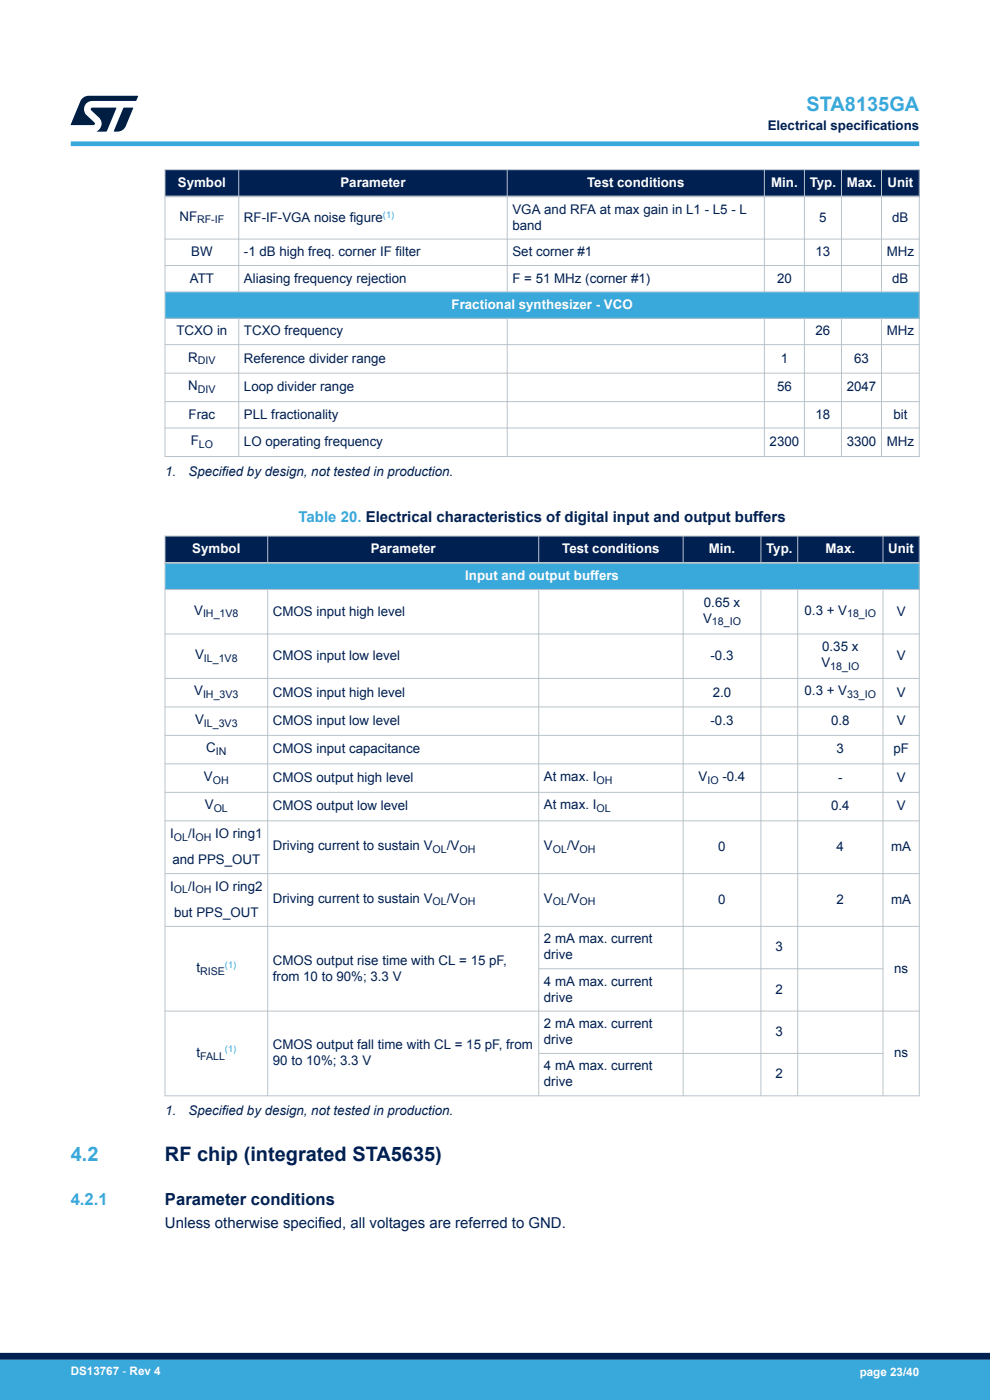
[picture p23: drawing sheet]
<svg xmlns="http://www.w3.org/2000/svg" width="210mm" height="297mm" viewBox="0 0 210 297" stroke-linecap="round" stroke-linejoin="round" font-family="sans-serif">
<defs><g id="words">
<g font-size="4.2" fill="#39a9dc">
<text x="171.1" y="23.5">STA8135GA</text>
<text x="15" y="246.2">4.2</text>
</g>
<text font-size="4.2" fill="#002052" x="35" y="246.2">RF chip (integrated STA5635)</text>
<text font-size="3.5" fill="#39a9dc" x="15" y="255.7">4.2.1</text>
<text font-size="3.5" fill="#002052" x="35" y="255.7">Parameter conditions</text>
<text font-size="3.2" fill="#39a9dc" x="63.3" y="110.7">Table 20. Electrical characteristics of digital input and output buffers</text>
<text font-size="3.2" fill="#002052" x="35" y="260.5">Unless otherwise specified, all voltages are referred to GND.</text>
<g font-size="2.8" fill="#002052">
<text x="162.8" y="27.5">Electrical specifications</text>
<text x="38.1" y="46.8">NF</text>
<text x="51.7" y="47.2">RF-IF-VGA noise figure</text>
<text x="108.7" y="45.4">VGA and RFA at max gain in L1 - L5 - L</text>
<text x="173.8" y="47">5</text>
<text x="189.3" y="47">dB</text>
<text x="108.7" y="48.7">band</text>
<text x="40.3" y="59.9">ATT</text>
<text x="40.5" y="54.3">BW</text>
<text x="51.7" y="54.3">-1 dB high freq. corner IF filter</text>
<text x="51.7" y="59.9">Aliasing frequency rejection</text>
<text x="108.7" y="54.3">Set corner #1</text>
<text x="108.7" y="59.9">F = 51 MHz (corner #1)</text>
<text x="164.8" y="59.9">20</text>
<text x="173" y="54.3">13</text>
<text x="188.1" y="54.3">MHz</text>
<text x="189.3" y="59.9">dB</text>
<text x="37.4" y="71.1">TCXO in</text>
<text x="51.7" y="71.1">TCXO frequency</text>
<text x="173" y="71.1">26</text>
<text x="188.1" y="71.1">MHz</text>
<text x="39.9" y="76.7">R</text>
<text x="51.7" y="77">Reference divider range</text>
<text x="165.6" y="77">1</text>
<text x="181.2" y="77">63</text>
<text x="39.9" y="82.8">N</text>
<text x="51.7" y="83">Loop divider range</text>
<text x="164.8" y="83">56</text>
<text x="179.6" y="83">2047</text>
<text x="40" y="88.8">Frac</text>
<text x="51.7" y="88.8">PLL fractionality</text>
<text x="173" y="88.8">18</text>
<text x="189.5" y="88.8">bit</text>
<text x="40.5" y="94.4">F</text>
<text x="51.7" y="94.6">LO operating frequency</text>
<text x="163.3" y="94.6">2300</text>
<text x="179.6" y="94.6">3300</text>
<text x="188.1" y="94.6">MHz</text>
<text x="35" y="100.9">1.</text>
<text x="40" y="100.9">Specified by design, not tested in production.</text>
<text x="41.2" y="130.4">V</text>
<text x="57.9" y="130.6">CMOS input high level</text>
<text x="149.3" y="128.7">0.65 x</text>
<text x="170.7" y="130.4">0.3 + V</text>
<text x="190.2" y="130.6">V</text>
<text x="149.1" y="132.1">V</text>
<text x="41.4" y="139.8">V</text>
<text x="57.9" y="140">CMOS input low level</text>
<text x="150.7" y="140">-0.3</text>
<text x="174.2" y="141.5">V</text>
<text x="174.4" y="138.1">0.35 x</text>
<text x="190.2" y="140">V</text>
<text x="41.2" y="147.5">V</text>
<text x="57.9" y="147.8">CMOS input high level</text>
<text x="151.2" y="147.8">2.0</text>
<text x="170.7" y="147.5">0.3 + V</text>
<text x="190.2" y="147.8">V</text>
<text x="41.4" y="153.6">V</text>
<text x="57.9" y="153.8">CMOS input low level</text>
<text x="150.7" y="153.8">-0.3</text>
<text x="176.3" y="153.8">0.8</text>
<text x="190.2" y="153.8">V</text>
<text x="43.7" y="159.6">C</text>
<text x="57.9" y="159.8">CMOS input capacitance</text>
<text x="177.5" y="159.8">3</text>
<text x="189.5" y="159.8">pF</text>
<text x="43.3" y="165.7">V</text>
<text x="57.9" y="165.9">CMOS output high level</text>
<text x="115.4" y="165.7">At max. I</text>
<text x="148.2" y="165.7">V</text>
<text x="153.3" y="165.7">-0.4</text>
<text x="177.8" y="165.9">-</text>
<text x="190.2" y="165.9">V</text>
<text x="43.4" y="171.7">V</text>
<text x="57.9" y="171.9">CMOS output low level</text>
<text x="115.4" y="171.7">At max. I</text>
<text x="176.3" y="171.9">0.4</text>
<text x="190.2" y="171.9">V</text>
<text x="36.1" y="177.8">I</text>
<text x="39.9" y="177.8">/I</text>
<text x="45.6" y="177.8">IO ring1</text>
<text x="36.6" y="183.3">and PPS_OUT</text>
<text x="57.9" y="180.3">Driving current to sustain V</text>
<text x="94.8" y="180.3">/V</text>
<text x="115.4" y="180.3">V</text>
<text x="120.3" y="180.3">/V</text>
<text x="152.4" y="180.6">0</text>
<text x="177.5" y="180.6">4</text>
<text x="189" y="180.6">mA</text>
<text x="36.1" y="188.9">I</text>
<text x="39.9" y="188.9">/I</text>
<text x="45.6" y="188.9">IO ring2</text>
<text x="57.9" y="191.5">Driving current to sustain V</text>
<text x="94.8" y="191.5">/V</text>
<text x="115.4" y="191.5">V</text>
<text x="120.3" y="191.5">/V</text>
<text x="152.4" y="191.7">0</text>
<text x="177.5" y="191.7">2</text>
<text x="189" y="191.7">mA</text>
<text x="37" y="194.5">but PPS_OUT</text>
<text x="115.4" y="200.1">2 mA max. current</text>
<text x="115.4" y="203.5">drive</text>
<text x="164.5" y="201.8">3</text>
<text x="41.7" y="206.2">t</text>
<text x="57.9" y="204.6">CMOS output rise time with CL = 15 pF,</text>
<text x="57.9" y="208">from 10 to 90%; 3.3 V</text>
<text x="115.4" y="209.1">4 mA max. current</text>
<text x="189.7" y="206.3">ns</text>
<text x="115.4" y="212.5">drive</text>
<text x="164.5" y="210.8">2</text>
<text x="115.4" y="218.1">2 mA max. current</text>
<text x="115.4" y="221.5">drive</text>
<text x="164.5" y="219.8">3</text>
<text x="41.7" y="224.2">t</text>
<text x="57.9" y="222.6">CMOS output fall time with CL = 15 pF, from</text>
<text x="57.9" y="226">90 to 10%; 3.3 V</text>
<text x="115.4" y="227.1">4 mA max. current</text>
<text x="189.7" y="224.3">ns</text>
<text x="115.4" y="230.5">drive</text>
<text x="164.5" y="228.8">2</text>
<text x="35" y="236.5">1.</text>
<text x="40" y="236.5">Specified by design, not tested in production.</text>
</g>
<g font-size="2.8" fill="#fff">
<text x="37.7" y="39.6">Symbol</text>
<text x="72.2" y="39.6">Parameter</text>
<text x="124.5" y="39.6">Test conditions</text>
<text x="163.6" y="39.6">Min.</text>
<text x="171.8" y="39.6">Typ.</text>
<text x="179.6" y="39.6">Max.</text>
<text x="188.2" y="39.6">Unit</text>
<text x="95.8" y="65.5">Fractional synthesizer - VCO</text>
<text x="40.8" y="117.3">Symbol</text>
<text x="78.6" y="117.3">Parameter</text>
<text x="119.3" y="117.3">Test conditions</text>
<text x="150.3" y="117.3">Min.</text>
<text x="162.5" y="117.3">Typ.</text>
<text x="175.1" y="117.3">Max.</text>
<text x="188.4" y="117.3">Unit</text>
<text x="98.7" y="123.1">Input and output buffers</text>
</g>
<g font-size="2.5" fill="#fff">
<text x="15" y="291.6">DS13767 - Rev 4</text>
<text x="182.4" y="291.9">page 23/40</text>
</g>
<g font-size="2.3" fill="#002052">
<text x="41.8" y="47.4">RF-IF</text>
<text x="42" y="77.3">DIV</text>
<text x="42" y="83.3">DIV</text>
<text x="42.2" y="95">LO</text>
<text x="43.1" y="130.9">IH_1V8</text>
<text x="179.7" y="130.9">18_IO</text>
<text x="151" y="132.6">18_IO</text>
<text x="43.3" y="140.4">IL_1V8</text>
<text x="176.1" y="142.1">18_IO</text>
<text x="43.1" y="148.1">IH_3V3</text>
<text x="179.7" y="148.1">33_IO</text>
<text x="43.3" y="154.1">IL_3V3</text>
<text x="45.8" y="160.2">IN</text>
<text x="45.1" y="166.2">OH</text>
<text x="126.5" y="166.2">OH</text>
<text x="150.1" y="166.2">IO</text>
<text x="45.3" y="172.3">OL</text>
<text x="126.5" y="172.3">OL</text>
<text x="36.9" y="178.3">OL OH</text>
<text x="91.8" y="180.9">OL</text>
<text x="97.5" y="180.9">OH</text>
<text x="117.3" y="180.9">OL</text>
<text x="122.9" y="180.9">OH</text>
<text x="36.9" y="189.5">OL OH</text>
<text x="91.8" y="192.1">OL</text>
<text x="97.5" y="192.1">OH</text>
<text x="117.3" y="192.1">OL</text>
<text x="122.9" y="192.1">OH</text>
<text x="42.4" y="206.8">RISE</text>
<text x="42.4" y="224.8">FALL</text>
</g>
<g font-size="2" fill="#39a9dc">
<text x="81.2" y="46.2">(1)</text>
<text x="47.7" y="205.3">(1)</text>
<text x="47.7" y="223.3">(1)</text>
</g>
</g></defs>
<g fill="#002052">
<path d="M35 36h160v5.7h-160z" fill-rule="evenodd"/>
<path d="M35 36h160v5.7h-160z" fill-rule="evenodd"/>
</g>
<path d="M35 61.9h160v5.6h-160z" fill-rule="evenodd" fill="#39a9dc"/>
<g fill="none" stroke="#b9c4ca" stroke-width=".21">
<path d="M34.9 36h160.2M35 35.9v61.1M50.6 35.9v26.1M107.6 35.9v26.1M162.1 35.9v26.1M170.6 35.9v26.1M178.5 35.9v26.1M187 35.9v26.1M195 35.9v61.1M34.9 50.7h160.2M34.9 56.3h160.2M34.9 61.9h160.2"/>
<path d="M34.9 67.5h160.2M34.9 73.1h160.2M34.9 79.2h160.2M50.6 67.5v29.5M107.6 67.5v29.5M162.1 67.5v29.5M170.6 67.5v29.5M178.5 67.5v29.5M187 67.5v29.5M34.9 85.2h160.2M34.9 90.8h160.2M34.9 96.8h160.2"/>
</g>
<path d="M34.9 41.7h160.2" fill="none" stroke="#b9c4ca" stroke-width=".35"/>
<g fill="#002052">
<path d="M35 113.7h160v5.7h-160z" fill-rule="evenodd"/>
<path d="M35 113.7h160v5.7h-160z" fill-rule="evenodd"/>
</g>
<path d="M35 119.4h160v5.7h-160z" fill-rule="evenodd" fill="#39a9dc"/>
<g fill="none" stroke="#b9c4ca" stroke-width=".21">
<path d="M34.9 113.7h160.2M35 113.6v119M56.8 113.6v6M114.3 113.6v6M144.9 113.6v6M161.4 113.6v6M169.2 113.6v6M187.3 113.6v6M195 113.6v119M34.9 125.1h160.2M34.9 134.5h160.2M56.8 125.1v107.5"/>
<path d="M114.3 125.1v107.5M144.9 125.1v107.5M161.4 125.1v107.5M169.2 125.1v107.5M187.3 125.1v107.5M34.9 143.9h160.2M34.9 150h160.2M34.9 156h160.2M34.9 162.1h160.2M34.9 168.1h160.2M34.9 174.1h160.2M34.9 185.3h160.2"/>
<path d="M34.9 196.5h160.2M34.9 214.5h160.2M114.3 205.5h73.1M34.9 232.5h160.2M114.3 223.5h73.1"/>
</g>
<path d="M34.9 119.4h160.2" fill="none" stroke="#b9c4ca" stroke-width=".35"/>
<path d="M15 30.5h180" fill="none" stroke="#39a9dc" stroke-width="1"/>
<g fill="#001e41">
<path d="M17.6 20.8l1.2-.5 10.5 .1-.5 1h-9.2a1.74 1.74 0 0 0-1.6 1 1.74 1.74 0 0 0 .3 2l1.7 1.6 .1 .2-.1 .3h-5l2.1-5z"/>
<path d="M26.2 22.9h2.1l-1.6 3.9a1.92 1.92 0 0 1-1.8 1.1h-.7l-.1-.1z"/>
<path d="M19.4 22.9l5.2-.1 .1 .1-2.1 5h-2.1a1.85 1.85 0 0 0 .5-2.9l-1.6-1.6-.2-.2z"/>
</g>
<g fill="#39a9dc">
<path d="M0 288.4h210v8.6h-210z" fill-rule="evenodd"/>
<path d="M-.1 288.4h210.2v4.4h-210.2z" fill-rule="evenodd"/>
</g>
<path d="M0 287.7h210" fill="none" stroke="#002052" stroke-width="1.4"/>
<use href="#words"/>
</svg>
